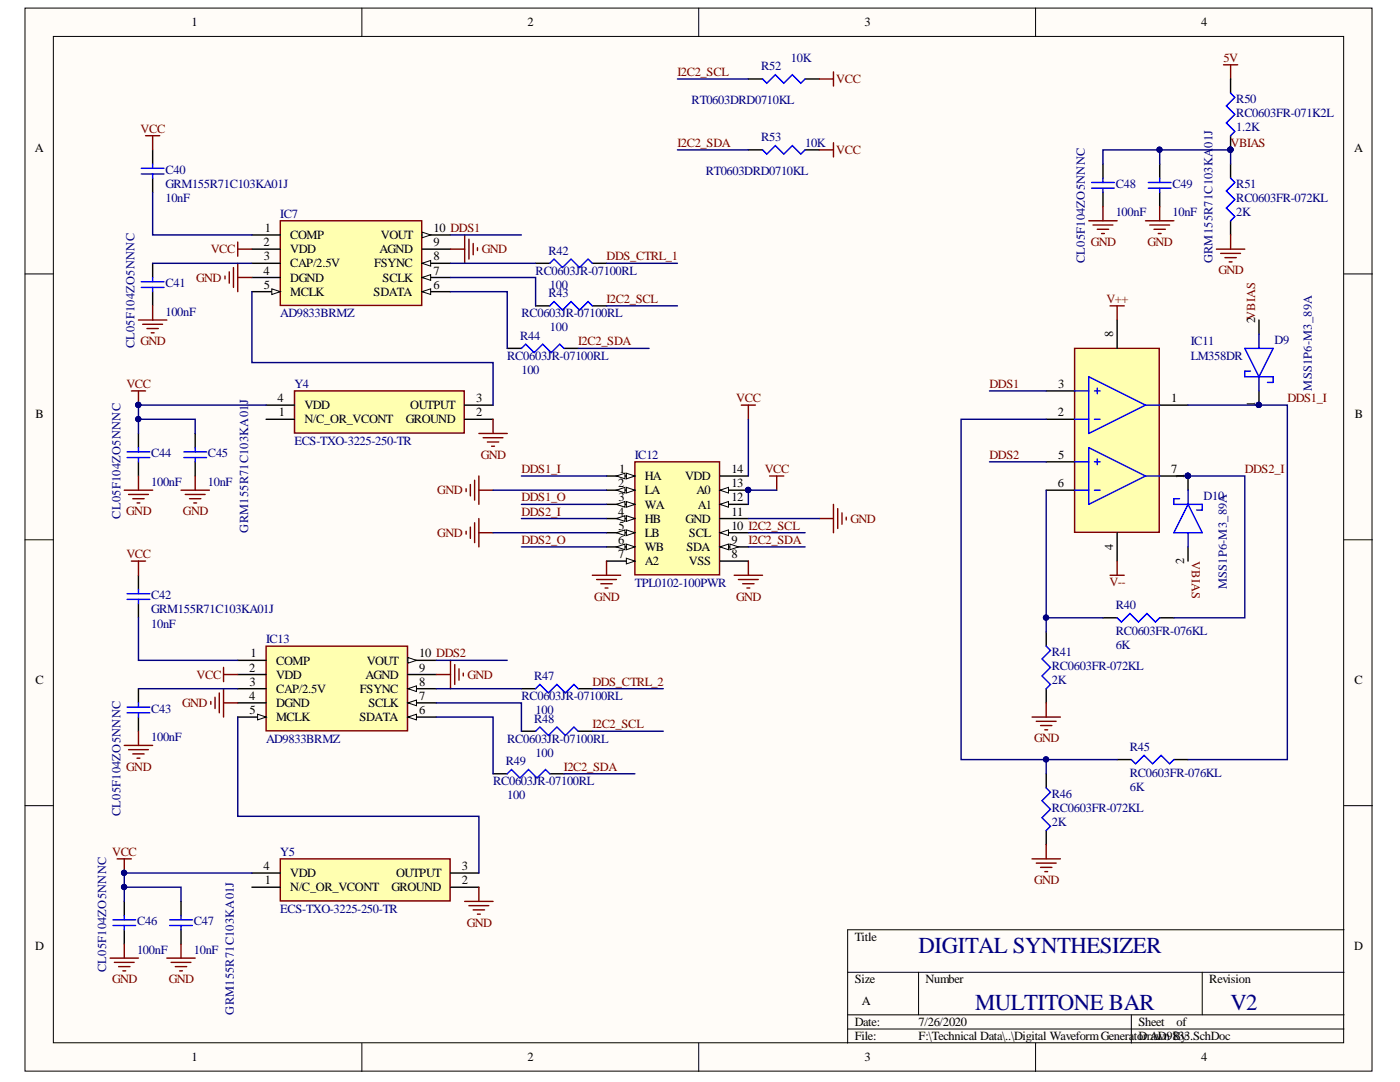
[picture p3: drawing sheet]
<svg xmlns="http://www.w3.org/2000/svg" width="279mm" height="216mm" viewBox="0 0 279 216" stroke-linecap="round" stroke-linejoin="round" font-family="sans-serif">
<defs><g id="words">
<g font-size="4.6" fill="#000080">
<text x="183.3" y="190.2">DIGITAL SYNTHESIZER</text>
<text x="194.6" y="201.5">MULTITONE BAR</text>
<text x="245.6" y="201.5">V2</text>
</g>
<g font-size="2.5">
<text x="38.2" y="5.2">1</text>
<text x="105.3" y="5.2">2</text>
<text x="172.6" y="5.2">3</text>
<text x="239.7" y="5.2">4</text>
<text x="7" y="30.4">A</text>
<text x="270.2" y="30.4">A</text>
<text x="52.8" y="46.3">1</text>
<text x="57.9" y="47.7">COMP</text>
<text x="76" y="47.7">VOUT</text>
<text x="86.5" y="46.3">10 DDS1</text>
<text x="52.6" y="49.1">2</text>
<text x="52.7" y="52">3</text>
<text x="57.9" y="50.5">VDD</text>
<text x="57.9" y="53.4">CAP/2.5V</text>
<text x="74.6" y="53.4">FSYNC</text>
<text x="75.8" y="50.5">AGND</text>
<text x="86.5" y="49.1">9</text>
<text x="86.5" y="52">8</text>
<text x="52.6" y="54.8">4</text>
<text x="52.7" y="57.6">5</text>
<text x="57.9" y="56.2">DGND</text>
<text x="57.9" y="59">MCLK</text>
<text x="74.6" y="59">SDATA</text>
<text x="76.3" y="56.2">SCLK</text>
<text x="86.5" y="54.8">7</text>
<text x="86.5" y="57.6">6</text>
<text x="250.5" y="64.4" transform="rotate(-90 250.5 64.4)">2VBIAS</text>
<text x="222.2" y="67.3" transform="rotate(-90 222.2 67.3)">8</text>
<text x="211.2" y="77.4">3</text>
<text x="7.1" y="83.4">B</text>
<text x="55.4" y="80.3">4</text>
<text x="55.7" y="83.1">1</text>
<text x="60.8" y="81.7">VDD</text>
<text x="81.9" y="81.7">OUTPUT</text>
<text x="95" y="83.1">2</text>
<text x="95" y="80.3">3</text>
<text x="211.1" y="83.1">2</text>
<text x="233.7" y="80.3">1</text>
<text x="250.5" y="81.3" transform="rotate(-90 250.5 81.3)">1</text>
<text x="270.4" y="83.4">B</text>
<text x="60.8" y="84.5">N/C_OR_VCONT</text>
<text x="81" y="84.5">GROUND</text>
<text x="123.6" y="94.4">1</text>
<text x="128.7" y="95.8">HA</text>
<text x="136.7" y="95.8">VDD</text>
<text x="146" y="94.4">14</text>
<text x="211.2" y="91.6">5</text>
<text x="233.7" y="94.4">7</text>
<text x="236.3" y="95.5" transform="rotate(-90 236.3 95.5)">1</text>
<text x="123.3" y="97.2">2</text>
<text x="123.4" y="100.1">3</text>
<text x="128.7" y="98.6">LA</text>
<text x="128.7" y="101.5">WA</text>
<text x="139" y="98.6">A0</text>
<text x="139.2" y="101.5">A1</text>
<text x="146" y="97.2">13</text>
<text x="146" y="100.1">12</text>
<text x="211.1" y="97.2">6</text>
<text x="123.3" y="102.9">4</text>
<text x="123.4" y="105.7">5</text>
<text x="128.7" y="104.3">HB</text>
<text x="128.7" y="107.1">LB</text>
<text x="136.8" y="104.3">GND</text>
<text x="137.5" y="107.1">SCL</text>
<text x="146" y="102.9">11</text>
<text x="146" y="105.7">10 I2C2_SCL</text>
<text x="123.3" y="108.5">6</text>
<text x="123.3" y="111.4">7</text>
<text x="128.7" y="110">WB</text>
<text x="128.7" y="112.8">A2</text>
<text x="137" y="110">SDA</text>
<text x="137.5" y="112.8">VSS</text>
<text x="146" y="108.5">9</text>
<text x="146" y="111.4">8</text>
<text x="222.2" y="109.8" transform="rotate(-90 222.2 109.8)">4</text>
<text x="236.3" y="112.6" transform="rotate(-90 236.3 112.6)">2</text>
<text x="50" y="131.2">1</text>
<text x="83.7" y="131.2">10 DDS2</text>
<text x="7.1" y="136.5">C</text>
<text x="49.7" y="134">2</text>
<text x="49.8" y="136.8">3</text>
<text x="55.1" y="132.6">COMP</text>
<text x="55.1" y="135.4">VDD</text>
<text x="72.9" y="135.4">AGND</text>
<text x="73.2" y="132.6">VOUT</text>
<text x="83.7" y="134">9</text>
<text x="83.7" y="136.8">8</text>
<text x="270.3" y="136.5">C</text>
<text x="49.7" y="139.7">4</text>
<text x="49.8" y="142.5">5</text>
<text x="55.1" y="138.3">CAP/2.5V</text>
<text x="55.1" y="141.1">DGND</text>
<text x="55.1" y="143.9">MCLK</text>
<text x="71.7" y="143.9">SDATA</text>
<text x="71.8" y="138.3">FSYNC</text>
<text x="73.5" y="141.1">SCLK</text>
<text x="83.7" y="139.7">7</text>
<text x="83.7" y="142.5">6</text>
<text x="52.6" y="173.6">4</text>
<text x="92.2" y="173.6">3</text>
<text x="52.8" y="176.5">1</text>
<text x="57.9" y="177.9">N/C_OR_VCONT</text>
<text x="57.9" y="175">VDD</text>
<text x="78.1" y="177.9">GROUND</text>
<text x="79" y="175">OUTPUT</text>
<text x="92.2" y="176.5">2</text>
<text x="7" y="189.5">D</text>
<text x="170.6" y="187.7">Title</text>
<text x="270.3" y="189.5">D</text>
<text x="170.6" y="196.2">Size</text>
<text x="184.7" y="196.2">Number</text>
<text x="241.3" y="196.2">Revision</text>
<text x="172" y="200.5">A</text>
<text x="170.6" y="204.7">Date:</text>
<text x="170.6" y="207.5">File:</text>
<text x="183.3" y="204.7">7/26/2020</text>
<text x="183.3" y="207.5">F:\Technical Data\..\Digital WaveformGenera</text>
<text x="226.3" y="207.5">toDrrAD9833.SchDoc</text>
<text x="227.2" y="204.7">Sheet</text>
<text x="229.7" y="207.5">awn By:</text>
<text x="234.8" y="204.7">of</text>
<text x="38.2" y="211.8">1</text>
<text x="105.3" y="211.8">2</text>
<text x="172.6" y="211.8">3</text>
<text x="239.7" y="211.8">4</text>
</g>
<g font-size="2.5" fill="#800000">
<text x="135.2" y="15.2">I2C2_SCL</text>
<text x="166.9" y="16.6">VCC</text>
<text x="244.2" y="12.3">5V</text>
<text x="28.1" y="26.5">VCC</text>
<text x="135.2" y="29.3">I2C2_SDA</text>
<text x="245.6" y="29.3">VBIAS</text>
<text x="166.9" y="30.7">VCC</text>
<text x="42.1" y="50.5">VCC</text>
<text x="96.1" y="50.5">GND</text>
<text x="121" y="52">DDS_CTRL_1</text>
<text x="217.7" y="49.1">GND</text>
<text x="229" y="49.1">GND</text>
<text x="39.2" y="56.2">GND</text>
<text x="243.2" y="54.8">GND</text>
<text x="121" y="60.4">I2C2_SCL</text>
<text x="220.8" y="60.4">V++</text>
<text x="28" y="68.9">GND</text>
<text x="115.4" y="68.9">I2C2_SDA</text>
<text x="25.2" y="77.4">VCC</text>
<text x="197.5" y="77.4">DDS1</text>
<text x="146.9" y="80.3">VCC</text>
<text x="256.9" y="80.3">DDS1_I</text>
<text x="96" y="91.5">GND</text>
<text x="104.1" y="94.4">DDS1_I</text>
<text x="152.6" y="94.4">VCC</text>
<text x="197.5" y="91.6">DDS2</text>
<text x="248.4" y="94.4">DDS2_I</text>
<text x="87.3" y="98.6">GND</text>
<text x="104.1" y="100.1">DDS1_O</text>
<text x="25.2" y="102.9">GND</text>
<text x="36.5" y="102.9">GND</text>
<text x="87.3" y="107.1">GND</text>
<text x="104.1" y="102.9">DDS2_I</text>
<text x="169.7" y="104.3">GND</text>
<text x="25.2" y="111.4">VCC</text>
<text x="104.1" y="108.5">DDS2_O</text>
<text x="149.4" y="108.5">I2C2_SDA</text>
<text x="237.9" y="112" transform="rotate(90 237.9 112)">VBIAS</text>
<text x="118.6" y="119.8">GND</text>
<text x="146.9" y="119.8">GND</text>
<text x="221.4" y="117">V--</text>
<text x="39.2" y="135.4">VCC</text>
<text x="93.3" y="135.4">GND</text>
<text x="118.2" y="136.8">DDS_CTRL_2</text>
<text x="36.3" y="141.1">GND</text>
<text x="118.2" y="145.3">I2C2_SCL</text>
<text x="206.4" y="148.1">GND</text>
<text x="25.2" y="153.8">GND</text>
<text x="112.6" y="153.8">I2C2_SDA</text>
<text x="22.4" y="170.8">VCC</text>
<text x="206.4" y="176.4">GND</text>
<text x="93.1" y="184.9">GND</text>
<text x="22.4" y="196.2">GND</text>
<text x="33.7" y="196.2">GND</text>
</g>
<g font-size="2.5" fill="#000080">
<text x="151.9" y="14">R52</text>
<text x="157.8" y="12.3">10K</text>
<text x="138" y="20.8">RT0603DRD0710KL</text>
<text x="246.7" y="20.6">R50</text>
<text x="246.7" y="23.4">RC0603FR-071K2L</text>
<text x="151.9" y="28.2">R53</text>
<text x="160.7" y="29.3">10K</text>
<text x="242" y="29.5" transform="rotate(-90 242 29.5)">01J</text>
<text x="246.7" y="26.2">1.2K</text>
<text x="33" y="34.7">C40</text>
<text x="140.9" y="35">RT0603DRD0710KL</text>
<text x="33" y="40.4">10nF</text>
<text x="33" y="37.5">GRM155R71C103KA01J</text>
<text x="222.7" y="37.5">C48</text>
<text x="234" y="37.5">C49</text>
<text x="246.7" y="37.5">R51</text>
<text x="246.7" y="40.4">RC0603FR-072KL</text>
<text x="55.9" y="43.5">IC7</text>
<text x="222.7" y="43.2">100nF</text>
<text x="234" y="43.2">10nF</text>
<text x="246.7" y="43.2">2K</text>
<text x="109.4" y="50.8">R42</text>
<text x="216.5" y="52.5" transform="rotate(-90 216.5 52.5)">CL05F104ZO5NNNC</text>
<text x="242" y="52.5" transform="rotate(-90 242 52.5)">GRM155R71C103KA</text>
<text x="33" y="57.3">C41</text>
<text x="106.9" y="54.8">RC0603JR-07100RL</text>
<text x="109.4" y="59.3">R43</text>
<text x="109.7" y="57.6">100</text>
<text x="33" y="63">100nF</text>
<text x="55.9" y="63.3">AD9833BRMZ</text>
<text x="104.1" y="63.3">RC0603JR-07100RL</text>
<text x="26.9" y="69.5" transform="rotate(-90 26.9 69.5)">CL05F104ZO5NNNC</text>
<text x="101.2" y="71.8">RC0603JR-07100RL</text>
<text x="103.8" y="67.8">R44</text>
<text x="109.7" y="66.1">100</text>
<text x="237.7" y="68.9">IC11</text>
<text x="237.7" y="71.8">LM358DR</text>
<text x="254.4" y="68.7">D9</text>
<text x="58.8" y="77.4">Y4</text>
<text x="104.1" y="74.6">100</text>
<text x="49.5" y="80.7" transform="rotate(-90 49.5 80.7)">J</text>
<text x="261.8" y="78" transform="rotate(-90 261.8 78)">MSS1P6-M3_89A</text>
<text x="58.8" y="88.7">ECS-TXO-3225-250-TR</text>
<text x="30.2" y="91.3">C44</text>
<text x="41.5" y="91.3">C45</text>
<text x="126.7" y="91.6">IC12</text>
<text x="30.2" y="96.9">100nF</text>
<text x="41.5" y="96.9">10nF</text>
<text x="240.2" y="99.8">D10</text>
<text x="24" y="103.5" transform="rotate(-90 24 103.5)">CL05F104ZO5NNNC</text>
<text x="49.5" y="106.3" transform="rotate(-90 49.5 106.3)">GRM155R71C103KA01</text>
<text x="30.2" y="119.6">C42</text>
<text x="126.7" y="117">TPL0102-100PWR</text>
<text x="244.8" y="117.6" transform="rotate(-90 244.8 117.6)">MSS1P6-M3_89A</text>
<text x="30.2" y="125.2">10nF</text>
<text x="30.2" y="122.4">GRM155R71C103KA01J</text>
<text x="222.7" y="121.6">R40</text>
<text x="53.1" y="128.4">IC13</text>
<text x="209.9" y="130.9">R41</text>
<text x="222.7" y="129.5">6K</text>
<text x="222.7" y="126.7">RC0603FR-076KL</text>
<text x="106.6" y="135.7">R47</text>
<text x="209.9" y="136.6">2K</text>
<text x="209.9" y="133.7">RC0603FR-072KL</text>
<text x="30.2" y="142.2">C43</text>
<text x="104.1" y="139.7">RC0603JR-07100RL</text>
<text x="106.9" y="142.5">100</text>
<text x="30.2" y="147.9">100nF</text>
<text x="53.1" y="148.2">AD9833BRMZ</text>
<text x="101.2" y="148.2">RC0603JR-07100RL</text>
<text x="106.6" y="144.2">R48</text>
<text x="225.5" y="149.9">R45</text>
<text x="100.9" y="152.7">R49</text>
<text x="106.9" y="151">100</text>
<text x="225.5" y="154.9">RC0603FR-076KL</text>
<text x="98.4" y="156.6">RC0603JR-07100RL</text>
<text x="101.2" y="159.5">100</text>
<text x="209.9" y="159.2">R46</text>
<text x="225.5" y="157.8">6K</text>
<text x="24" y="162.9" transform="rotate(-90 24 162.9)">CL05F104ZO5NNNC</text>
<text x="209.9" y="164.9">2K</text>
<text x="209.9" y="162">RC0603FR-072KL</text>
<text x="55.9" y="170.8">Y5</text>
<text x="27.3" y="184.7">C46</text>
<text x="38.7" y="184.7">C47</text>
<text x="55.9" y="182.1">ECS-TXO-3225-250-TR</text>
<text x="27.3" y="190.3">100nF</text>
<text x="38.7" y="190.3">10nF</text>
<text x="21.2" y="194" transform="rotate(-90 21.2 194)">CL05F104ZO5NNNC</text>
<text x="46.7" y="202.5" transform="rotate(-90 46.7 202.5)">GRM155R71C103KA01J</text>
</g>
</g></defs>
<g fill="#fffcf8" stroke="#000" stroke-width=".2">
<path d="M5 1.6h268.8v212.1h-268.8z"/>
<path d="M10.6 7.3h257.6v200.8h-257.6z"/>
</g>
<g fill="none" stroke="#000" stroke-width=".2">
<path d="M72.2 1.6v5.7M139.4 1.6v5.7M206.7 1.6v5.7M5 54.7h5.6M268.2 54.7h5.7M5 107.7h5.6M268.2 107.7h5.7M5 160.8h5.6M268.2 160.8h5.7M169.2 194h99M183.3 194v8.5M239.9 194v8.5"/>
<path d="M268.2 185.5h-99v22.7M72.2 208.2v5.6M139.4 208.2v5.6M169.2 202.5h99M169.2 205.3h99M206.7 208.2v5.6M225.8 202.5v5.7"/>
</g>
<path d="M55.9 44.1h28.3v16.8h-28.3z" fill="#ffffb0" stroke="#800000" stroke-width=".28"/>
<path d="M50.3 46.9h5.6M50.3 49.7h5.6M50.3 52.5h5.6M50.3 55.4h5.6M50.3 58.2h5.6" fill="none" stroke="#000" stroke-width=".28"/>
<path d="M54.2 57.6l1.7 .6-1.7 .6z" fill="#fffcf8"/>
<path d="M54.2 57.6l1.7 .6-1.7 .6z" fill="none" stroke="#000" stroke-width=".2"/>
<path d="M84.2 46.9h5.7" fill="none" stroke="#000" stroke-width=".28"/>
<path d="M84.2 46.3l1.7 .6-1.7 .5z" fill="#fffcf8"/>
<path d="M84.2 46.3l1.7 .6-1.7 .5z" fill="none" stroke="#000" stroke-width=".2"/>
<path d="M84.2 49.7h5.7M84.2 52.5h5.7" fill="none" stroke="#000" stroke-width=".28"/>
<path d="M84.2 52.5l1.7-.5v1.1z" fill="#fffcf8"/>
<path d="M84.2 52.5l1.7-.5v1.1z" fill="none" stroke="#000" stroke-width=".2"/>
<path d="M84.2 55.4h5.7" fill="none" stroke="#000" stroke-width=".28"/>
<path d="M84.2 55.4l1.7-.6v1.1z" fill="#fffcf8"/>
<path d="M84.2 55.4l1.7-.6v1.1z" fill="none" stroke="#000" stroke-width=".2"/>
<path d="M84.2 58.2h5.7" fill="none" stroke="#000" stroke-width=".28"/>
<path d="M84.2 58.2l1.7-.6v1.2z" fill="#fffcf8"/>
<path d="M84.2 58.2l1.7-.6v1.2z" fill="none" stroke="#000" stroke-width=".2"/>
<path d="M126.7 92.2h16.9v22.5h-16.9z" fill="#ffffb0" stroke="#800000" stroke-width=".28"/>
<path d="M121 95h5.7" fill="none" stroke="#000" stroke-width=".28"/>
<path d="M125 94.4l1.7 .6-1.7 .5z" fill="#fffcf8"/>
<path d="M125 94.4l1.7 .6-1.7 .5z" fill="none" stroke="#000" stroke-width=".2"/>
<path d="M123 95l1.7-.6v1.1z" fill="#fffcf8"/>
<path d="M123 95l1.7-.6v1.1z" fill="none" stroke="#000" stroke-width=".2"/>
<path d="M121 97.8h5.7" fill="none" stroke="#000" stroke-width=".28"/>
<path d="M125 97.2l1.7 .6-1.7 .6z" fill="#fffcf8"/>
<path d="M125 97.2l1.7 .6-1.7 .6z" fill="none" stroke="#000" stroke-width=".2"/>
<path d="M123 97.8l1.7-.6v1.2z" fill="#fffcf8"/>
<path d="M123 97.8l1.7-.6v1.2z" fill="none" stroke="#000" stroke-width=".2"/>
<path d="M121 100.6h5.7" fill="none" stroke="#000" stroke-width=".28"/>
<path d="M125 100.1l1.7 .5-1.7 .6z" fill="#fffcf8"/>
<path d="M125 100.1l1.7 .5-1.7 .6z" fill="none" stroke="#000" stroke-width=".2"/>
<path d="M123 100.6l1.7-.5v1.1z" fill="#fffcf8"/>
<path d="M123 100.6l1.7-.5v1.1z" fill="none" stroke="#000" stroke-width=".2"/>
<path d="M121 103.5h5.7" fill="none" stroke="#000" stroke-width=".28"/>
<path d="M125 102.9l1.7 .6-1.7 .5z" fill="#fffcf8"/>
<path d="M125 102.9l1.7 .6-1.7 .5z" fill="none" stroke="#000" stroke-width=".2"/>
<path d="M123 103.5l1.7-.6v1.1z" fill="#fffcf8"/>
<path d="M123 103.5l1.7-.6v1.1z" fill="none" stroke="#000" stroke-width=".2"/>
<path d="M121 106.3h5.7" fill="none" stroke="#000" stroke-width=".28"/>
<path d="M125 105.7l1.7 .6-1.7 .6z" fill="#fffcf8"/>
<path d="M125 105.7l1.7 .6-1.7 .6z" fill="none" stroke="#000" stroke-width=".2"/>
<path d="M123 106.3l1.7-.6v1.2z" fill="#fffcf8"/>
<path d="M123 106.3l1.7-.6v1.2z" fill="none" stroke="#000" stroke-width=".2"/>
<path d="M121 109.1h5.7" fill="none" stroke="#000" stroke-width=".28"/>
<path d="M125 108.6l1.7 .5-1.7 .6z" fill="#fffcf8"/>
<path d="M125 108.6l1.7 .5-1.7 .6z" fill="none" stroke="#000" stroke-width=".2"/>
<path d="M123 109.1l1.7-.5v1.1z" fill="#fffcf8"/>
<path d="M123 109.1l1.7-.5v1.1z" fill="none" stroke="#000" stroke-width=".2"/>
<path d="M121 112h5.7" fill="none" stroke="#000" stroke-width=".28"/>
<path d="M125 111.4l1.7 .6-1.7 .5z" fill="#fffcf8"/>
<path d="M125 111.4l1.7 .6-1.7 .5z" fill="none" stroke="#000" stroke-width=".2"/>
<path d="M143.7 95h5.7M143.7 97.8h5.7" fill="none" stroke="#000" stroke-width=".28"/>
<path d="M143.7 97.8l1.7-.6v1.2z" fill="#fffcf8"/>
<path d="M143.7 97.8l1.7-.6v1.2z" fill="none" stroke="#000" stroke-width=".2"/>
<circle cx="149.3" cy="97.8" r=".52" fill="#000080" stroke="#000080" stroke-width=".2"/>
<path d="M143.7 100.6h5.7" fill="none" stroke="#000" stroke-width=".28"/>
<path d="M143.7 100.6l1.7-.5v1.1z" fill="#fffcf8"/>
<path d="M143.7 100.6l1.7-.5v1.1z" fill="none" stroke="#000" stroke-width=".2"/>
<path d="M143.7 103.5h5.7M143.7 106.3h5.7" fill="none" stroke="#000" stroke-width=".28"/>
<path d="M143.7 106.3l1.7-.6v1.2z" fill="#fffcf8"/>
<path d="M143.7 106.3l1.7-.6v1.2z" fill="none" stroke="#000" stroke-width=".2"/>
<path d="M143.7 109.1h5.7" fill="none" stroke="#000" stroke-width=".28"/>
<path d="M143.7 109.1l1.7-.5v1.1z" fill="#fffcf8"/>
<path d="M143.7 109.1l1.7-.5v1.1z" fill="none" stroke="#000" stroke-width=".2"/>
<path d="M145.7 108.6l1.7 .5-1.7 .6z" fill="#fffcf8"/>
<path d="M145.7 108.6l1.7 .5-1.7 .6z" fill="none" stroke="#000" stroke-width=".2"/>
<path d="M30.5 29.9v2.8M30.5 35.6v2.8M30.5 52.5v2.9M30.5 58.2v2.8M106.9 52.5h2.8M118.2 52.5h2.8M101.2 69.5h2.9M106.9 61h2.8M112.6 69.5h2.8M118.2 61h2.8M143.7 112h5.7" fill="none" stroke="#000" stroke-width=".28"/>
<circle cx="149.3" cy="97.8" r=".52" fill="#000080" stroke="#000080" stroke-width=".2"/>
<path d="M28.2 34.7h4.5M28.2 33.6h4.5M30.5 32.7v.9M30.5 34.7v.9M28.2 56.2h4.5M28.2 57.4h4.5M30.5 55.4v.8M30.5 57.4v.8M109.7 52.5l.9-.8 1.7 1.7 1.7-1.7 1.7 1.7 1.7-1.7 .8 .8M104.1 69.5l.8-.8 1.7 1.7 1.7-1.7 1.7 1.7 1.7-1.7 .9 .8M109.7 61l.9-.8 1.7 1.7 1.7-1.7 1.7 1.7 1.7-1.7 .8 .8" fill="none" stroke="#00f" stroke-width=".28"/>
<g fill="none" stroke="#800000" stroke-width=".28">
<path d="M29 27.1h2.9M30.5 27.1v2.8M44.9 55.1v.6M45.7 54.2v2.3M46.6 53.4v4M47.4 48.3v2.8M47.4 52.5v5.7M47.4 55.4h2.9M47.4 49.7h2.9M89.9 49.7h2.8M92.7 46.9v5.6M93.6 47.7v4"/>
<path d="M94.4 48.6v2.2M95.3 49.4v.6M27.6 63.9h5.7M28.5 64.7h3.9M29.3 65.6h2.3M30.2 66.4h.5M30.5 61v2.9"/>
</g>
<path d="M214.5 69.5h16.9v36.7h-16.9z" fill="#ffffb0" stroke="#800000" stroke-width=".28"/>
<g fill="none" stroke="#000" stroke-width=".28">
<path d="M208.8 78h5.7M222.9 63.9v5.6M208.8 83.7h5.7M208.8 92.2h5.7M208.8 97.8h5.7M231.4 80.8h5.7M231.4 95h5.7M222.9 106.3v5.7M208.8 126.1v2.8M208.8 137.4v2.9M220.1 123.3h2.8M231.4 123.3h2.9"/>
<path d="M208.8 154.4v2.8M222.9 151.6h2.9M234.3 151.6h2.8M208.8 165.7v2.8"/>
</g>
<circle cx="237.1" cy="94.9" r=".52" fill="#000080" stroke="#000080" stroke-width=".2"/>
<g fill="none" stroke="#00f" stroke-width=".28">
<path d="M214.5 78h2.8M217.3 75.2l11.3 5.6-11.3 5.7zM218.4 78h1.2M219 77.4v1.2M214.5 83.7h2.8M214.5 92.2h2.8M214.5 97.8h2.8M217.3 89.3l11.3 5.7-11.3 5.6zM218.4 83.7h1.2M218.4 92.2h1.2M218.4 97.8h1.2M219 91.6v1.1"/>
<path d="M228.6 95h2.8M228.6 80.8h2.8M208.8 128.9l.8 .9-1.7 1.7 1.7 1.7-1.7 1.7 1.7 1.7-.8 .8M222.9 123.3l.9 .8 1.7-1.7 1.7 1.7 1.7-1.7 1.7 1.7 .8-.8M208.8 157.2l.8 .9-1.7 1.7 1.7 1.7-1.7 1.7 1.7 1.7-.8 .8M225.8 151.6l.8 .8 1.7-1.7 1.7 1.7 1.7-1.7 1.7 1.7 .9-.8"/>
</g>
<g fill="none" stroke="#800000" stroke-width=".28">
<path d="M221.5 61h2.9M222.9 61v2.9M221.5 114.8h2.9M222.9 112v2.8M206 143.1h5.6M206.8 143.9h4M207.7 144.8h2.2M208.5 145.6h.6M208.8 140.3v2.8M206 171.4h5.6M206.8 172.2h4M207.7 173.1h2.2"/>
<path d="M208.5 173.9h.6M208.8 168.5v2.9"/>
</g>
<path d="M53.1 128.9h28.2v16.9h-28.2z" fill="#ffffb0" stroke="#800000" stroke-width=".28"/>
<path d="M47.4 131.8h5.7M47.4 134.6h5.7M47.4 137.4h5.7M47.4 140.3h5.7M47.4 143.1h5.7" fill="none" stroke="#000" stroke-width=".28"/>
<path d="M51.4 142.5l1.7 .6-1.7 .5z" fill="#fffcf8"/>
<path d="M51.4 142.5l1.7 .6-1.7 .5z" fill="none" stroke="#000" stroke-width=".2"/>
<path d="M81.4 131.8h5.7" fill="none" stroke="#000" stroke-width=".28"/>
<path d="M81.4 131.2l1.7 .6-1.7 .5z" fill="#fffcf8"/>
<path d="M81.4 131.2l1.7 .6-1.7 .5z" fill="none" stroke="#000" stroke-width=".2"/>
<path d="M81.4 134.6h5.7M81.4 137.4h5.7" fill="none" stroke="#000" stroke-width=".28"/>
<path d="M81.4 137.4l1.7-.5v1.1z" fill="#fffcf8"/>
<path d="M81.4 137.4l1.7-.5v1.1z" fill="none" stroke="#000" stroke-width=".2"/>
<path d="M81.4 140.3h5.7" fill="none" stroke="#000" stroke-width=".28"/>
<path d="M81.4 140.3l1.7-.6v1.1z" fill="#fffcf8"/>
<path d="M81.4 140.3l1.7-.6v1.1z" fill="none" stroke="#000" stroke-width=".2"/>
<path d="M81.4 143.1h5.7" fill="none" stroke="#000" stroke-width=".28"/>
<path d="M81.4 143.1l1.7-.6v1.1z" fill="#fffcf8"/>
<path d="M81.4 143.1l1.7-.6v1.1z" fill="none" stroke="#000" stroke-width=".2"/>
<path d="M27.6 114.8v2.8M27.6 120.4v2.9M27.6 137.4v2.9M104.1 137.4h2.8M115.4 137.4h2.8M27.6 143.1v2.8M98.4 154.4h2.8M104.1 145.9h2.8M109.7 154.4h2.9M115.4 145.9h2.8" fill="none" stroke="#000" stroke-width=".28"/>
<path d="M25.4 119.6h4.5M25.4 118.5h4.5M27.6 117.6v.9M27.6 119.6v.8M106.9 137.4l.8-.8 1.7 1.7 1.7-1.7 1.7 1.7 1.7-1.7 .9 .8M25.4 141.1h4.5M25.4 142.2h4.5M27.6 140.3v.8M27.6 142.2v.9M101.2 154.4l.9-.9 1.7 1.7 1.7-1.7 1.7 1.7 1.7-1.7 .8 .9M106.9 145.9l.8-.8 1.7 1.7 1.7-1.7 1.7 1.7 1.7-1.7 .9 .8" fill="none" stroke="#00f" stroke-width=".28"/>
<g fill="none" stroke="#800000" stroke-width=".28">
<path d="M26.2 112h2.8M27.6 112v2.8M163.5 103.5h2.8M166.3 100.6v5.7M167.2 101.5v4M168 102.3v2.3M168.9 103.2v.6M42.1 140v.5M42.9 139.1v2.3M43.8 138.3v3.9M44.6 133.2v2.8M44.6 137.4v5.7"/>
<path d="M44.6 134.6h2.8M87.1 134.6h2.8M89.9 131.8v5.6M90.8 132.6v4M91.6 133.5v2.2M92.5 134.3v.6M24.8 148.7h5.7M25.7 149.6h3.9M26.5 150.4h2.3M27.3 151.3h.6M27.6 145.9v2.8M44.6 140.3h2.8"/>
</g>
<path d="M58.8 78h33.9v8.4h-33.9z" fill="#ffffb0" stroke="#800000" stroke-width=".28"/>
<path d="M27.6 86.5v2.8M27.6 92.2v2.8M39 86.5v2.8M39 92.2v2.8M53.1 83.7h5.7M53.1 80.8h5.7M92.7 83.7h5.7M92.7 80.8h5.7" fill="none" stroke="#000" stroke-width=".28"/>
<g fill="none" stroke="#800000" stroke-width=".28">
<path d="M26.2 78h2.8M27.6 78v2.8M24.8 97.8h5.7M25.7 98.7h3.9M26.5 99.5h2.3M27.6 95v2.8M36.1 97.8h5.7M37 98.7h3.9M37.8 99.5h2.3M39 95v2.8M95.6 86.5h5.6M96.4 87.3h4"/>
<path d="M97.3 88.2h2.2M98.1 89h.6M98.4 83.7v2.8M27.3 100.4h.6M38.7 100.4h.5"/>
</g>
<circle cx="27.6" cy="80.8" r=".52" fill="#000080" stroke="#000080" stroke-width=".2"/>
<path d="M25.4 91.3h4.5M25.4 90.2h4.5M27.6 89.3v.9M27.6 91.3v.9M36.7 91.3h4.5M36.7 90.2h4.5M39 89.3v.9M39 91.3v.9" fill="none" stroke="#00f" stroke-width=".28"/>
<path d="M55.9 171.4h33.9v8.4h-33.9z" fill="#ffffb0" stroke="#800000" stroke-width=".28"/>
<g fill="none" stroke="#000" stroke-width=".28">
<path d="M149.4 15.8h2.8M160.7 15.8h2.8M245.6 15.8v2.8M149.4 29.9h2.8M160.7 29.9h2.8M220.1 32.7v2.9M220.1 38.4v2.8M231.4 32.7v2.9M231.4 38.4v2.8M245.6 27.1v2.8M245.6 32.7v2.9M245.6 44.1v2.8"/>
<path d="M251.3 63.9v2.8M251.3 78v2.8M237.1 95v2.8M237.1 109.1v2.9M24.8 179.9v2.8M36.1 179.9v2.8M50.3 177h5.6M50.3 174.2h5.6M89.9 177h5.7M89.9 174.2h5.7M24.8 185.5v2.9M36.1 185.5v2.9"/>
</g>
<g fill="none" stroke="#800000" stroke-width=".28">
<path d="M163.5 15.8h2.8M166.3 14.3v2.9M244.2 12.9h2.8M245.6 12.9v2.9M163.5 29.9h2.8M166.3 28.5v2.8M217.3 44.1h5.6M218.1 44.9h4M219 45.8h2.3M219.8 46.6h.6M220.1 41.2v2.9M228.6 44.1h5.7"/>
<path d="M229.5 44.9h3.9M230.3 45.8h2.3M231.2 46.6h.5M231.4 41.2v2.9M242.8 49.7h5.6M243.6 50.6h4M244.5 51.4h2.2M245.3 52.3h.6M245.6 46.9v2.8M93 97.5v.6M93.9 96.7v2.2M94.7 95.8v4"/>
<path d="M95.6 95v5.6M95.6 97.8h2.8M147.9 80.8h2.9M149.4 80.8v2.9M153.6 95h2.8M155 95v2.8M93 106v.6M93.9 105.2v2.2M94.7 104.3v4M95.6 103.5v5.6M95.6 106.3h2.8M118.2 114.8h5.7"/>
<path d="M119.1 115.6h3.9M119.9 116.5h2.3M120.8 117.3h.5M121 112v2.8M146.5 114.8h5.7M147.4 115.6h3.9M148.2 116.5h2.3M149.1 117.3h.5M149.4 112v2.8M23.4 171.4h2.8M24.8 171.4v2.8M92.7 179.9h5.7"/>
<path d="M95.6 177v2.9M22 191.2h5.6M22.8 192h4M23.7 192.9h2.2M24.5 193.7h.6M24.8 188.4v2.8M33.3 191.2h5.7M34.1 192h4M35 192.9h2.3M35.8 193.7h.6M36.1 188.4v2.8M93.6 180.7h3.9"/>
<path d="M94.4 181.6h2.3M95.3 182.4h.6"/>
</g>
<g fill="none" stroke="#00f" stroke-width=".28">
<path d="M152.2 15.8l.8 .8 1.7-1.7 1.7 1.7 1.7-1.7 1.7 1.7 .9-.8M245.6 18.6l.8 .8-1.7 1.7 1.7 1.7-1.7 1.7 1.7 1.7-.8 .9M152.2 29.9l.8 .9 1.7-1.7 1.7 1.7 1.7-1.7 1.7 1.7 .9-.9M217.9 37.5h4.5M217.9 36.4h4.5M220.1 35.6v.8M220.1 37.5v.9M229.2 37.5h4.5M229.2 36.4h4.5M231.4 35.6v.8M231.4 37.5v.9M245.6 35.6l.8 .8-1.7 1.7 1.7 1.7-1.7 1.7 1.7 1.7-.8 .9"/>
<path d="M248.4 69.5h5.7l-2.8 5.7zM249.6 74h-1.2v1.2h5.7v1.1h-1.1M251.3 66.7v2.8M251.3 75.2v2.8M235.4 99.5h-1.1v1.1h5.6v1.2h-1.1M237.1 97.8v2.8M237.1 100.6l2.8 5.7h-5.6zM237.1 106.3v2.8M22.5 184.7h4.6M22.5 183.5h4.6M24.8 182.7v.8M24.8 184.7v.8"/>
<path d="M33.9 184.7h4.5M33.9 183.5h4.5M36.1 182.7v.8M36.1 184.7v.8"/>
</g>
<g fill="#000080" stroke="#000080" stroke-width=".2">
<circle cx="24.8" cy="174.2" r=".52"/>
<circle cx="245.6" cy="29.9" r=".52"/>
<circle cx="251.2" cy="80.8" r=".52"/>
<circle cx="237.1" cy="94.9" r=".52"/>
<circle cx="208.8" cy="123.2" r=".52"/>
<circle cx="208.8" cy="151.5" r=".52"/>
<circle cx="27.6" cy="80.8" r=".52"/>
<circle cx="27.6" cy="83.6" r=".52"/>
<circle cx="24.8" cy="177" r=".52"/>
<circle cx="149.3" cy="97.8" r=".52"/>
<circle cx="231.4" cy="29.9" r=".52"/>
</g>
<g fill="none" stroke="#000080" stroke-width=".28">
<path d="M135.2 15.8h14.2M30.5 38.4v8.5h19.8M135.2 29.9h14.2M220.1 32.7v-2.8h11.3v2.8M231.4 29.9h14.2v2.8M30.5 52.5h19.8M50.3 58.2v14.1h48.1v8.5M89.9 55.4h17v5.6M89.9 58.2h11.3v11.3M89.9 52.5h17M89.9 46.9h14.2M121 52.5h14.2"/>
<path d="M115.4 69.5h14.1M121 61h14.2M197.5 78h11.3M27.6 86.5v-2.8h11.4v2.8M53.1 80.8h-25.5v2.9M98.4 97.8h22.6M104.1 95h16.9M149.4 83.7v11.3M155 97.8h-5.6v2.8M197.5 92.2h11.3M208.8 83.7h-17v67.9h31.1M208.8 97.8v25.5"/>
<path d="M237.1 95h11.3v28.3h-14.1M237.1 80.8h19.8v70.8h-19.8M98.4 106.3h22.6M104.1 103.5h16.9M104.1 100.6h16.9M104.1 109.1h16.9M149.4 103.5h14.1M149.4 109.1h11.3M149.4 106.3h11.3M27.6 123.3v8.5h19.8M27.6 137.4h19.8M87.1 137.4h17"/>
<path d="M87.1 131.8h14.1M118.2 137.4h14.2M220.1 123.3h-11.3v2.8M47.4 143.1v19.8h48.2v11.3M87.1 140.3h17v5.6M87.1 143.1h11.3v11.3M112.6 154.4h14.1M118.2 145.9h14.2M208.8 151.6v2.8M24.8 179.9v-2.9h11.3v2.9M50.3 174.2h-25.5v2.8"/>
</g>
<use href="#words"/>
</svg>
